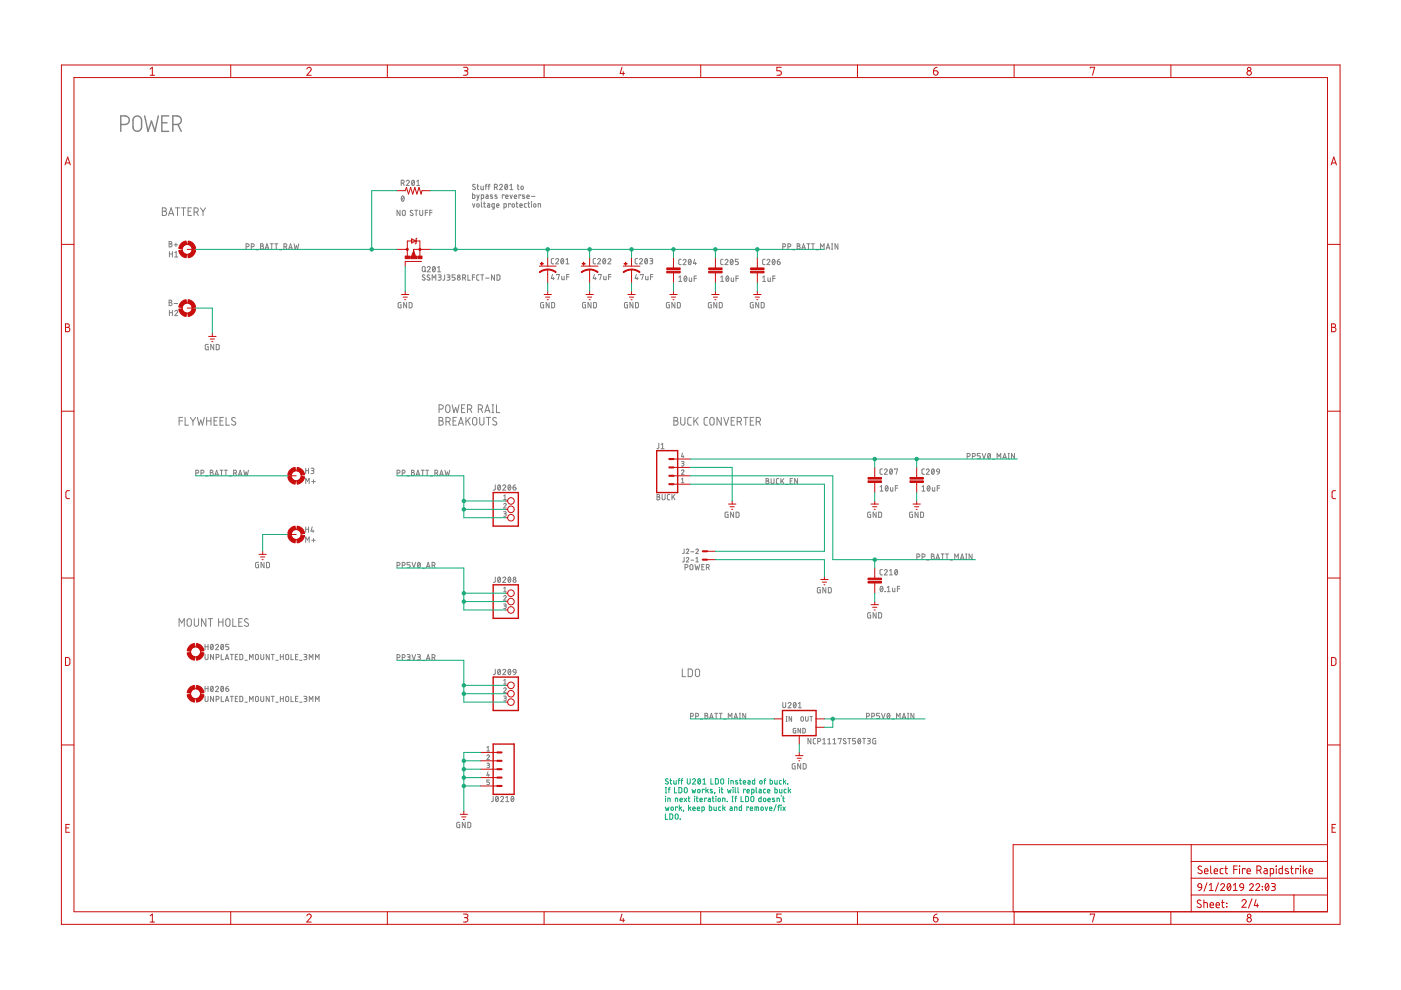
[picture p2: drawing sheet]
<svg xmlns="http://www.w3.org/2000/svg" width="297mm" height="210mm" viewBox="0 0 297 210" stroke-linecap="round" stroke-linejoin="round" font-family="sans-serif">
<g fill="none" stroke="#808080" stroke-width=".21">
<path d="M85.1 38.8l.5-.1v-.4l-.5-.1v1.1M85.4 38.8l.3 .5M86.1 38.5a.32 .32 0 0 1 .5-.3 .32 .32 0 0 1 .1 .5l-.6 .6h.7M87.4 38.3l.2-.1a.6 .6 0 0 1 .3 .6 .6 .6 0 0 1-.4 .5l-.3-.5zM87.8 38.5l-.5 .6M88.3 39.3h.7M88.3 38.5l.4-.3v1.1M100.8 39.2l-.4-.1-.2 .2 .5 .4a.31 .31 0 0 1-.1 .5 .31 .31 0 0 1-.4-.2M101.1 39.5h.4M101.3 39.1v.9l.2 .2M102 39.5v.6l.2 .1h.3v-.7M102.9 39.5h.4"/>
<path d="M103.3 39.1l-.3 .2v.9M103.5 39.5h.4M103.9 39.1l-.2 .1-.1 1M104.8 39.7l.6-.1v-.4l-.6-.1v1.1M105.2 39.7l.3 .5M105.9 39.3a.32 .32 0 0 1 .4-.2 .32 .32 0 0 1 .1 .5l-.5 .6h.6M107.1 39.1h.2a.62 .62 0 0 1 .3 .6 .62 .62 0 0 1-.4 .5l-.2-.6zM107.6 39.3l-.5 .7M108.1 39.3l.3-.2v1.1M109.7 39.5h.3M109.8 39.1v.9l.2 .2M110.6 39.5l.3 .1v.5l-.1 .1-.4-.2z"/>
<path d="M34.4 44.1h.5a.36 .36 0 0 1 .3 .3 .36 .36 0 0 1-.3 .4 .46 .46 0 0 1 .4 .4 .46 .46 0 0 1-.4 .5h-.5zM34.4 44.8h.5M35.7 45.7l.6-1.6 .5 1.6M35.9 51.2l.5 .1v.3l-.2 .1 .3 .3-.2 .3h-.4zM35.9 51.7h.3M35.9 45.3h.8M35.9 53.3v1.2M35.9 53.8h.7M36.6 53.3v1.2M36.9 51.9h.8M37 53.6l.4-.3v1.2M37 54.5h.7"/>
<path d="M37.2 44.1h.9M37.3 51.5v.8M37.6 44.1v1.6M38.5 44.1h.9M38.9 44.1v1.6M39.9 44.8h.5M40.6 44.1h-.7v1.6h.7M41.1 45h.5a.46 .46 0 0 0 .4-.5 .46 .46 0 0 0-.4-.4h-.5v1.6M41.7 45l.3 .7M42.5 44.1l.6 .7M43.1 44.8v.9M43.6 44.1l-.5 .7"/>
<path d="M52.2 52.3l.5-.1v-.4l-.5-.1v1.1M53.3 52.3l.5-.1v-.4l-.5-.1v1.1M54.3 53h.5M55.2 51.7h.5l.1 .2-.2 .3 .3 .3-.2 .3h-.5zM55.2 52.2h.4M56.2 52.8l.4-1.1 .4 1.1M56.3 52.5h.6M57.3 51.7h.6M57.6 51.7v1.1M58.3 51.7h.6M58.6 51.7v1.1M59.2 53h.5"/>
<path d="M60.2 52.3l.6-.1v-.4l-.6-.1v1.1M60.6 52.3l.2 .5M61.2 52.8l.4-1.1 .4 1.1M61.3 52.5h.6M62.3 51.7l.3 1.1 .2-.7 .3 .7 .3-1.1M84.8 44.6v1.1l-.6-1.1v1.1M85.2 41.6h.1a.58 .58 0 0 1 .4 .5 .58 .58 0 0 1-.4 .6l-.2-.6zM85.4 44.6h.3l.2 .2v.7l-.2 .2h-.3l-.1-.3zM85.6 41.8l-.5 .6M87.5 44.7l-.3-.1-.2 .1 .1 .4 .4 .2a.3 .3 0 0 1-.1 .4 .3 .3 0 0 1-.4-.1M87.9 44.6h.7M88.2 44.6v1.1"/>
<path d="M89 44.6v.8l.2 .3 .4-.2v-.9M89.6 56.6l.3-.1 .2 .3v.5l-.2 .3-.4-.3zM90 57.4l.3 .2M90.1 58.4l-.3-.1-.2 .1v.3l.4 .2a.31 .31 0 0 1 0 .5 .31 .31 0 0 1-.5-.2M90.2 45.1h.5M90.6 56.7a.31 .31 0 0 1 .4-.2 .31 .31 0 0 1 .1 .5l-.5 .6h.6M90.7 44.6h-.5v1.1M91.1 58.4l-.4-.1-.1 .2 .4 .4a.28 .28 0 0 1 .1 .5 .28 .28 0 0 1-.4-.1l-.2-.1M91.1 45.1h.5M91.6 44.6h-.5v1.1M91.6 59.4v-1.1l.4 .6 .4-.6v1.1M91.8 56.6l.2-.1a.62 .62 0 0 1 .3 .6 .62 .62 0 0 1-.4 .5l-.2-.5z"/>
<path d="M92.2 56.7l-.5 .7M92.8 56.7l.3-.2v1.1M92.8 57.6h.6M92.9 58.3h.5l.1 .2-.1 .3h-.4M93.2 58.8l.3 .1v.3l-.1 .2h-.5M94.3 58.3v.9l-.4 .2M94.8 58.3h.4l.2 .2-.2 .3h-.3M95.1 58.8l.2 .1 .1 .3-.2 .2h-.4M96.5 58.3h-.6v.5h.3a.32 .32 0 0 1 .3 .3 .32 .32 0 0 1-.3 .3h-.3M98.1 58.9l.6-.1v-.4l-.6-.1v1.1M98.5 58.9l.2 .5M99.2 58.3v1.1h.5"/>
<path d="M100.2 58.8h.5M100.2 40.9v1.2h.4l.1-.7-.5-.1M100.2 43.2l.2 .7 .3-.7M100.7 58.3h-.5v1.1M101.1 41.3l.2 .8M101.6 58.3h-.4l-.1 .2v.7l.5 .2M101.6 41.3l-.4 1.2h-.1M101.9 58.3h.7M102 42.1l.5-.1-.1-.7h-.4v1.2M102.1 42.8v1l.2 .1M102.2 58.3v1.1M102.5 43.2h.4"/>
<path d="M102.7 42.8v1l.2 .1M103 59h.7M103 41.3h.4l.1 .2v.6l-.4-.1v-.3l.4-.1M103.4 43.2h.3l.1 .2v.5h-.4l-.1-.3 .5-.1M104.4 41.4l-.3-.1-.1 .2 .5 .3v.2h-.5M104.8 43.9l-.5-.1 .1-.6h.4v.9l-.1 .2h-.3M104.8 58.3v1.1l-.6-1.1v1.1M105.3 43.6h.5a.27 .27 0 0 0-.2-.4 .27 .27 0 0 0-.3 .2v.4l.5 .1M105.4 41.4l-.3-.1-.2 .2 .5 .3v.2h-.5M105.4 58.3h.4l.2 .2v.6l-.2 .3h-.4zM106.8 43.9l.5-.1v-.6h-.5v1.1M106.9 41.4v-.1h-.4v.8"/>
<path d="M107.2 41.7h.5a.27 .27 0 0 0-.2-.4 .27 .27 0 0 0-.3 .3l.1 .5h.4M108.1 40.2h.6M108.1 41.3l.3 .8 .2-.8M108.2 43.3v-.1h-.4v.7M109 41.7h.5a.27 .27 0 0 0-.1-.4 .27 .27 0 0 0-.4 .3l.1 .5h.4M109.4 43.2h.4M109.6 42.8v1l.2 .1M110.2 43.6h.5a.27 .27 0 0 0-.2-.4 .27 .27 0 0 0-.3 .2l.1 .5h.4M110.4 41.4v-.1h-.4v.8M111.2 41.4l-.3-.1-.2 .2 .5 .3 .1 .2h-.6M111.6 43.2h-.3l-.1 .2 .1 .5h.3M111.7 41.7h.5a.27 .27 0 0 0-.2-.4 .27 .27 0 0 0-.3 .3v.4l.5 .1"/>
<path d="M111.9 43.2h.4M112 42.8v1l.3 .1M112.7 42.8h.1M112.7 41.6h.7M112.7 43.2v.7M113.2 43.2h.2l.2 .1v.5l-.2 .1-.2-.1zM114.1 43.9v-.7l.5 .1v.6M117.1 58.2l-.2 .9h.6M117.3 58.8v.5M117.4 54.8h-.4l-.1 .3v.7l.5 .1M117.8 55.1a.31 .31 0 0 1 .5-.3 .31 .31 0 0 1 0 .5l-.5 .6h.6M118 58.3v-.1h.6l-.3 1.1"/>
<path d="M119 54.9l.1-.1a.58 .58 0 0 1 .4 .6 .58 .58 0 0 1-.4 .5l-.2-.5zM119.1 58.6v.6l.2 .1h.3v-.7M119.5 55.1l-.5 .6M120 55.9h.6M120 55.1l.3-.3v1.1M120.1 58.7h.5M120.6 58.2h-.5v1.1M126 58.2l-.2 .9h.6M126.2 58.8v.5M126.3 54.8h-.4l-.1 .3v.7l.5 .1M126.7 55.1a.31 .31 0 0 1 .4-.3 .31 .31 0 0 1 .1 .5l-.5 .6h.6M126.9 58.3v-.1h.6l-.3 1.1"/>
<path d="M127.9 54.9l.1-.1a.58 .58 0 0 1 .4 .6 .58 .58 0 0 1-.4 .5l-.2-.5zM128 58.6v.6l.2 .1h.3v-.7M128.4 55.1l-.6 .6M128.9 55.1a.31 .31 0 0 1 .4-.3 .31 .31 0 0 1 .1 .5l-.5 .6h.6M129 58.7h.5M129.5 58.2h-.5v1.1M134.9 58.2l-.2 .9h.6M135.1 58.8v.5M135.2 54.8h-.4l-.1 .3v.7l.5 .1M135.6 55.1a.31 .31 0 0 1 .4-.3 .31 .31 0 0 1 .1 .5l-.5 .6h.6M135.8 58.3v-.1h.6l-.3 1.1M136.8 54.9l.1-.1a.58 .58 0 0 1 .4 .6 .58 .58 0 0 1-.4 .5l-.2-.5z"/>
<path d="M136.9 58.6v.6l.2 .1h.3v-.7M137.2 55.1l-.5 .6M137.8 54.8h.5l.1 .2-.1 .3h-.4M137.9 58.7h.5M138.1 55.3l.2 .1v.4l-.5 .1M138.4 58.2h-.5v1.1M143.9 58.8l.3-.3v1.2M143.9 59.7h.6M144.4 55h-.4l-.1 .2v.8l.5 .1M144.8 55.2a.32 .32 0 0 1 .5-.2 .32 .32 0 0 1 .1 .5l-.6 .6h.7M145.2 58.6v-.1a.57 .57 0 0 1 .4 .6 .57 .57 0 0 1-.4 .5l-.2-.5zM145.6 58.8l-.5 .6"/>
<path d="M146.1 58.9l.1 .7 .1 .1h.3v-.8M146.1 55a.57 .57 0 0 1 .5 .5 .57 .57 0 0 1-.5 .6 .82 .82 0 0 1 0-1.1zM146.5 55.2l-.5 .7M147.2 59h.5M147.3 55l-.3 .9h.7M147.5 55.6v.5M147.7 58.5h-.5v1.2M152.8 59.7h.6M152.8 58.8l.3-.3v1.2M153.3 55h-.4l-.1 .2v.8l.5 .1M153.7 55.2a.32 .32 0 0 1 .5-.2 .32 .32 0 0 1 .1 .5l-.6 .6h.6M154.1 58.6v-.1a.57 .57 0 0 1 .4 .6 .57 .57 0 0 1-.4 .5l-.2-.5z"/>
<path d="M154.5 58.8l-.5 .6M155 58.9v.7l.2 .1h.3v-.8M155 55a.57 .57 0 0 1 .4 .5 .57 .57 0 0 1-.4 .6 .82 .82 0 0 1 0-1.1zM155.4 55.2l-.5 .7M156 59h.5M156.5 55h-.6v.5h.4a.33 .33 0 0 1 .2 .3 .33 .33 0 0 1-.2 .3h-.4M156.5 58.5h-.5v1.2M161.7 59.7h.6M161.7 58.8l.3-.3v1.2M162.2 55h-.4l-.1 .2 .1 .8 .4 .1M162.6 55.2a.32 .32 0 0 1 .4-.2 .32 .32 0 0 1 .2 .5l-.6 .6h.6M162.8 58.9v.7l.2 .1h.3v-.8"/>
<path d="M163.9 59h.5M163.9 55a.57 .57 0 0 1 .4 .5 .57 .57 0 0 1-.4 .6 .82 .82 0 0 1 0-1.1zM164.3 55.2l-.5 .7M164.4 58.5h-.5v1.2M164.8 55.5h.4a.32 .32 0 0 1 .2 .3 .32 .32 0 0 1-.3 .3 .32 .32 0 0 1-.3-.3zM165.3 55l-.3 .1-.2 .4M166 52.3l.5-.1v-.4l-.5-.1v1.1M167 52.3l.6-.1v-.4l-.6-.1v1.1M168 53h.6M169 51.7h.4l.2 .2-.3 .3 .4 .3-.2 .3h-.5zM169 52.2h.3M170 52.8l.4-1.1 .4 1.1"/>
<path d="M170.1 52.5h.6M171.1 51.7h.6M171.4 51.7v1.1M172 51.7h.7M172.4 51.7v1.1M173 53h.5M174 52.8v-1.1l.3 .6 .4-.6v1.1M175.2 52.8l.4-1.1 .3 1.1M175.3 52.5h.6M176.3 51.7h.3M176.3 52.8h.3M176.4 51.7v1.1"/>
<path d="M177.7 51.7v1.1l-.7-1.1v1.1M35.9 63.6l.5 .2v.3l-.2 .1 .3 .2-.2 .4h-.4zM35.9 64.2h.3M35.9 65.8v1.1M35.9 66.3h.7M36.6 65.8v1.1M36.9 64.3h.8M37 66a.31 .31 0 0 1 .5-.2 .31 .31 0 0 1 .1 .5l-.6 .6h.7M44.2 73l-.7 .2v.7l.2 .2 .5 .1v-.7h-.2M45.3 73v1.2l-.6-1.2v1.2M45.8 73h.5l.2 .2v.7l-.2 .2-.5 .1zM85 64.1l-.6 .2v.8l.2 .2h.4v-.7h-.2"/>
<path d="M86.2 64.1v1.2l-.6-1.2v1.2M86.7 64.1l.7 .2v.8l-.2 .2h-.5zM115.3 64.1l-.6 .2-.1 .7 .2 .3h.5v-.7h-.2M116.4 64.1v1.2l-.6-1.2v1.2M117 64.1l.4 .1 .2 .1v.7l-.2 .3h-.4zM124.1 64.1l-.6 .2v.7l.2 .3h.4v-.7h-.1M125.3 64.1v1.2l-.6-1.2v1.2M125.9 64.1l.4 .1 .1 .1v.8l-.1 .2h-.4zM133 64.1l-.6 .2v.7l.2 .3h.4v-.7h-.2M134.2 64.1v1.2l-.6-1.2v1.2M134.7 64.1l.5 .1 .1 .1v.8l-.1 .2h-.5zM141.9 64.1l-.6 .2v.7l.2 .3h.4v-.7h-.2"/>
<path d="M143.1 64.1v1.2l-.6-1.2v1.2M143.6 64.1l.5 .1 .1 .1v.8l-.1 .2h-.5zM150.8 64.1l-.6 .2v.7l.1 .3h.5v-.7h-.2M152 64.1v1.2l-.7-1.2v1.2M152.5 64.1l.5 .1 .1 .1v.8l-.1 .2h-.5zM159.7 64.1l-.6 .2v.7l.1 .3h.5v-.7h-.2M160.9 64.1v1.2l-.7-1.2v1.2M161.4 64.1l.4 .1 .2 .1v.8l-.2 .2h-.4zM38 89.2h.7M38.7 88.5h-.7v1.6M39.2 88.5v1.6h.8M40.4 88.5l.5 .8"/>
<path d="M40.9 89.3v.8M41.5 88.5l-.6 .8M41.8 88.5l.4 1.6 .4-1.1 .3 1.1 .4-1.6M43.8 89.2h.9M43.8 88.5v1.6M44.6 99.7h.4l.1 .2-.2 .3 .3 .2-.2 .4h-.4zM44.7 88.5v1.6M45.4 89.2h.5M46.1 88.5h-.7v1.6h.7M46.7 89.2h.5M46.7 99.7h.6M47 99.7v1.1"/>
<path d="M47.4 88.5h-.7v1.6h.7M47.6 99.7h.6M47.9 99.7v1.1M47.9 88.5v1.6h.7M49.9 88.6a.41 .41 0 0 0-.6-.1 .41 .41 0 0 0-.1 .6l.6 .4a.38 .38 0 0 1 .1 .5 .38 .38 0 0 1-.5 .1l-.3-.2M51.7 99.7l.2 1.1 .3-.7 .2 .7 .3-1.1M64.8 99.3v1.1M64.8 99.8h.6M65.4 99.3v1.1M65.9 99.3h.4l.3 .2-.2 .3h-.3M66.3 99.8l.2 .1v.4l-.6 .1M87.2 99.7l.6 .1v.3l-.2 .1 .3 .2-.2 .4h-.5z"/>
<path d="M89.3 99.7h.6M89.6 99.7v1.1M90.3 99.7h.6M90.6 99.7v1.1M93.1 86.7h.4a.46 .46 0 0 0 .5-.4 .46 .46 0 0 0-.5-.5h-.4v1.7M93.1 88.5h.4a.37 .37 0 0 1 .4 .4 .37 .37 0 0 1-.4 .3 .46 .46 0 0 1 .5 .5 .46 .46 0 0 1-.5 .4h-.4zM93.1 89.2h.4M94.3 99.7l.3 1.1 .2-.7 .3 .7 .2-1.1M94.6 89.4h.4a.46 .46 0 0 0 .5-.4 .46 .46 0 0 0-.5-.5h-.4v1.6M94.6 86l.4-.2 .3 .2 .1 1a.46 .46 0 0 1-.5 .5 .46 .46 0 0 1-.4-.5zM95.1 89.4l.4 .7M95.9 85.8l.3 1.7 .4-1.1 .4 1.1 .3-1.7"/>
<path d="M96.1 89.2h.5M96.8 88.5h-.7v1.6h.7M97.2 90.1l.5-1.6 .6 1.6M97.3 89.7h.8M97.9 86.6h.5M98.6 85.8h-.7v1.7h.7M98.8 88.5v1.6M99.1 86.7h.5a.46 .46 0 0 0 .4-.4 .46 .46 0 0 0-.4-.5h-.5v1.7M99.1 89.1l.6 1M99.7 86.7l.3 .8M99.7 88.5l-.9 1M100.3 88.6l.3-.1 .4 .1 .1 1.1a.46 .46 0 0 1-.5 .4 .46 .46 0 0 1-.4-.4z"/>
<path d="M101.4 86.7h.5a.46 .46 0 0 0 .4-.4 .46 .46 0 0 0-.4-.5h-.5v1.7M101.7 88.5v1.2a.46 .46 0 0 0 .5 .4 .46 .46 0 0 0 .4-.4v-1.2M102 86.7l.3 .8M102.8 87.5l.5-1.7 .6 1.7M102.9 87.1h.8M103.1 88.5h.9M103.6 88.5v1.6M104.3 85.8h.4M104.3 87.5h.4M104.5 85.8v1.7M105.2 88.6a.41 .41 0 0 0-.6 0 .41 .41 0 0 0 0 .6l.6 .3a.42 .42 0 0 1 0 .6 .42 .42 0 0 1-.6-.1l-.2-.1M105.3 85.8v1.7h.7"/>
<path d="M139.7 94v1l-.4 .1M140.2 95.1h.6M140.2 94.3l.3-.3v1.1M142.9 88.5h.4a.37 .37 0 0 1 .4 .4 .37 .37 0 0 1-.4 .3 .46 .46 0 0 1 .5 .5 .46 .46 0 0 1-.5 .4h-.4zM142.9 89.2h.4M144.3 88.5v1.2a.46 .46 0 0 0 .5 .4 .46 .46 0 0 0 .4-.4v-1.2M144.5 99.8a.26 .26 0 0 1 .4-.2 .26 .26 0 0 1 0 .4l-.4 .6h.5M144.5 97.8l.5 .1-.1 .3-.3 .1M144.7 96.1l-.2 .7h.5M144.7 98.3l.3 .3-.1 .2h-.4M144.9 96.6v.4M146.6 88.5l-.7 .1-.1 .3 .1 1.1 .7 .1"/>
<path d="M147.1 88.5v1.6M147.5 89.1l.5 1M148 88.5l-.9 1M150 88.5h-.5l-.2 .4v1l.2 .2h.5M150.6 88.6l.4-.1 .3 .1 .1 1.1a.46 .46 0 0 1-.4 .4 .46 .46 0 0 1-.5-.4zM152.9 88.5v1.6l-.9-1.6v1.6M153.4 88.5l.6 1.6 .5-1.6M155 89.2h.6M155.8 88.5h-.8v1.6h.8M156.3 89.4h.5a.46 .46 0 0 0 .4-.4 .46 .46 0 0 0-.4-.5h-.5v1.6M156.8 89.4l.4 .7M157.7 88.5h.9"/>
<path d="M158.1 88.5v1.6M159.1 89.2h.5M159.8 88.5h-.7v1.6h.7M160.3 89.4h.5a.46 .46 0 0 0 .4-.4 .46 .46 0 0 0-.4-.5h-.5v1.6M160.9 89.4l.3 .7M187.1 99.4l-.4 .1-.1 .2v.8l.5 .1M187.5 99.7a.31 .31 0 0 1 .4-.3 .31 .31 0 0 1 .1 .5l-.5 .7h.6M188.7 99.5l.1-.1a.57 .57 0 0 1 .4 .6 .57 .57 0 0 1-.4 .5l-.2-.5zM189.2 99.7l-.5 .6M189.7 99.5v-.1h.6l-.3 1.2M196 99.4l-.4 .1-.1 .2v.8l.5 .1M196.4 99.7a.31 .31 0 0 1 .4-.3 .31 .31 0 0 1 .1 .5l-.5 .7h.6"/>
<path d="M197.6 99.5l.1-.1a.57 .57 0 0 1 .4 .6 .57 .57 0 0 1-.4 .5l-.2-.5zM198.1 99.7l-.6 .6M198.7 99.5h.4l.1 .6-.6-.2zM205.1 96.8l.5-.2v-.4l-.5-.1v1.2M206.2 96.8l.5-.2v-.4l-.5-.1v1.2M207.8 96.1h-.6v.5h.4a.31 .31 0 0 1 .2 .4 .31 .31 0 0 1-.2 .3h-.4M208.2 96.1l.4 1.2 .4-1.2M209.5 96.2l.2-.1a.68 .68 0 0 1 0 1.2 .71 .71 0 0 1-.2-1.1zM210 96.4l-.5 .6M210.4 97.4h.5M211.4 97.3v-1.2l.4 .7 .4-.7v1.2M212.6 97.3l.4-1.2 .4 1.2"/>
<path d="M212.7 97h.6M213.7 96.1h.3M213.7 97.3h.3M213.9 96.1v1.2M215.1 96.1v1.2l-.6-1.2v1.2M41.5 100.3l.6-.1v-.4l-.6-.1v1.1M42.6 100.3l.6-.1v-.4l-.6-.1v1.1M43.6 100.9h.5M44.6 100.2h.3M45.6 100.8l.3-1.1 .4 1.1M45.7 100.5h.5M48.6 100.9h.5"/>
<path d="M49.5 100.3l.6-.1v-.4l-.6-.1v1.1M49.9 100.3l.3 .5M50.5 100.8l.4-1.1 .4 1.1M50.7 100.5h.5M54.8 119.2l-.6 .2 .1 .9 .5 .1v-.7h-.2M56 119.2v1.2l-.6-1.2v1.2M56.5 119.2l.6 .2v.8l-.1 .2h-.5zM64.8 102.6v-1.2l.4 .6 .4-.6v1.2M64.8 111.7v1.2M64.8 115v-1.1l.4 .6 .4-.6v1.1M64.8 112.2h.6M65.4 111.7v1.2"/>
<path d="M66.1 102.1h.7M66.1 114.6h.7M66.2 111.7l-.3 .9h.7M66.4 112.4v.5M66.5 101.7v.8M66.5 114.2v.7M84.2 119.9l.6-.1v-.4l-.6-.2v1.2M84.2 100.3l.6-.1v-.4l-.6-.1v1.1M85.3 119.9l.5-.1v-.4l-.5-.2v1.2M85.3 100.3l.5-.1v-.4l-.5-.1v1.1M86.3 100.9h.5M87 119.2h-.7v.5h.4a.32 .32 0 0 1 .3 .4 .32 .32 0 0 1-.3 .3h-.4"/>
<path d="M87.2 100.2h.4M87.4 119.2l.3 1.2 .4-1.2M88.2 100.8l.4-1.1 .4 1.1M88.3 100.5h.6M88.6 119.3h.1a.58 .58 0 0 1 .4 .5 .58 .58 0 0 1-.4 .6l-.2-.6zM89.1 119.5l-.5 .6M91.2 100.9h.5M91.6 119.9l.6-.1v-.4l-.6-.2v1.2M92 119.9l.2 .5M92.2 100.3l.6-.1v-.4l-.6-.1v1.1M92.6 100.3l.2 .5M93.2 100.8l.4-1.1 .4 1.1"/>
<path d="M93.3 100.5h.6M105 102.8v1l-.4 .1M105.6 102.9l.2-.1a.6 .6 0 0 1 .3 .6 .6 .6 0 0 1-.4 .5l-.2-.5zM106.1 103.1l-.5 .6M106.6 103.1a.3 .3 0 0 1 .4-.3 .3 .3 0 0 1 .1 .5l-.5 .6h.6M106.8 106.9a.27 .27 0 0 1 .4-.2 .27 .27 0 0 1 .1 .4l-.5 .6h.5M106.8 108.5l.5 .1-.1 .3h-.3M106.8 105.2l.3-.3v1M106.8 105.9h.5M107.1 108.9l.2 .4-.1 .2h-.4M107.8 102.9l.2-.1a.68 .68 0 0 1 0 1.1 .72 .72 0 0 1-.2-1zM108.2 103.1l-.4 .6"/>
<path d="M108.8 103.3h.4a.32 .32 0 0 1 .2 .4 .32 .32 0 0 1-.3 .2 .32 .32 0 0 1-.3-.3zM109.3 102.8l-.4 .2-.1 .3M139.3 104.8l.4 .1 .1 .1-.2 .3 .3 .3-.2 .3-.4 .1zM139.3 105.3h.3M140.4 104.8v1l.2 .2 .4-.2v-1M142 104.8l-.4 .1-.1 .2v.7l.5 .2M142.5 104.8v1.2M142.7 105.3l.4 .7M143.1 104.8l-.6 .7M144.5 101.6l.2-.2v1M144.5 102.4h.5M145.1 116.4l-.1 .9-.3 .1"/>
<path d="M145.1 118.2l-.1 .8-.3 .1M145.5 116.6a.26 .26 0 0 1 .4-.2 .26 .26 0 0 1 .1 .4l-.5 .6h.5M145.5 118.4a.26 .26 0 0 1 .4-.2 .26 .26 0 0 1 .1 .4l-.5 .5h.5M146.3 119.9l.2-.2 .4 .2v.6l-.2 .3-.4-.2zM146.5 117h.6M146.5 118.8h.6M147.3 119.7l.3 1.1 .2-.7 .3 .7 .2-1.1M147.5 116.6a.27 .27 0 0 1 .4-.2 .27 .27 0 0 1 .1 .4l-.5 .6h.6M147.5 119.1h.6M147.5 118.4l.3-.2v.9M149.3 119.7h-.5v1.1h.5M154.4 108.6l-.6 .1v.9l.6 .1v-.6h-.2"/>
<path d="M155.5 108.6v1.1l-.6-1.1v1.1M156.1 108.6h.4l.2 .2v.7l-.2 .2h-.4zM162.4 101.5l.5 .1v.3l-.2 .1 .3 .2-.1 .4h-.5zM162.4 102h.3M163.5 101.5v.9l.2 .2 .4-.2v-.9M165.1 101.5h-.4l-.1 .2 .1 .8 .4 .1M165.6 101.5v1.1M165.8 101.9l.4 .7M166.2 101.5l-.6 .7M166.6 102.7h.5M167.5 102h.4M168 101.5h-.5v1.1h.5"/>
<path d="M169.1 101.5v1.1l-.6-1.1v1.1M184.6 108.6l-.6 .1v.9l.6 .1v-.6h-.2M185.8 108.6v1.1l-.7-1.1v1.1M186.3 108.6h.4l.2 .2v.7l-.2 .2h-.4zM186.6 103.2l.3-.2v1.1M186.6 104.1h.6M187.8 103.1l.2-.1a.62 .62 0 0 1 .3 .6 .62 .62 0 0 1-.4 .5l-.2-.6zM188.2 103.2l-.5 .7M188.8 103.4v.5l.2 .2h.3v-.7M189.8 103.5h.5M190.3 103h-.5v1.1M193.5 108.6l-.6 .1v.9l.6 .1v-.6h-.2"/>
<path d="M194.4 118.1l.6-.1v-.4l-.6-.1v1.1M194.6 108.6v1.1l-.6-1.1v1.1M195.2 108.6h.4l.2 .2v.7l-.2 .2h-.4zM195.5 104.1h.6M195.5 103.2l.3-.2v1.1M195.5 118.1l.6-.1v-.4l-.6-.1v1.1M196.5 118.7h.5M196.7 103.1l.2-.1a.62 .62 0 0 1 .3 .6 .62 .62 0 0 1-.4 .5l-.2-.6zM197.1 103.2l-.5 .7M197.5 117.5h.3l.2 .2-.2 .3 .3 .2-.2 .4h-.4zM197.5 118h.3M197.7 103.4v.5l.2 .2h.3v-.7"/>
<path d="M198.4 118.6l.4-1.1 .4 1.1M198.5 118.3h.6M198.7 103.5h.5M199.2 100.1l-.1 .3-.4 .2M199.2 103h-.5v1.1M199.5 117.5h.7M199.9 117.5v1.1M200.5 117.5h.6M200.8 117.5v1.1M201.4 118.7h.6M202.4 118.6v-1.1l.4 .6 .4-.6v1.1M203.6 118.6l.4-1.1 .4 1.1"/>
<path d="M203.7 118.3h.6M204.7 117.5h.3M204.7 118.6h.3M204.9 117.5v1.1M206.1 117.5v1.1l-.6-1.1v1.1M38 132.8v-1.6l.5 .9 .6-.9v1.6M39.8 131.3l.3-.1 .3 .1 .2 1.1a.46 .46 0 0 1-.5 .4 .46 .46 0 0 1-.4-.4zM41.2 131.2v1.2a.46 .46 0 0 0 .4 .4 .46 .46 0 0 0 .5-.4v-1.2M43.5 138.7v1l.2 .2 .4-.2v-1M43.5 136.6v1.2M43.5 137.1h.6M43.6 131.2v1.6l-.9-1.6v1.6"/>
<path d="M44.1 136.6v1.2M44.2 131.2h.9M44.6 131.2v1.6M44.7 136.7l.2-.1a.62 .62 0 0 1 .3 .6 .62 .62 0 0 1-.4 .5l-.2-.5zM45.2 136.9l-.5 .6M45.3 138.7v1.2l-.7-1.2v1.2M45.7 136.9a.31 .31 0 0 1 .4-.3 .31 .31 0 0 1 .1 .5l-.5 .7h.6M45.8 139.4l.6-.1v-.4l-.6-.2v1.2M46.4 131.2v1.6M46.4 131.9h.9M46.9 138.7v1.2h.5M46.9 136.7l.2-.1a.62 .62 0 0 1 .3 .6 .62 .62 0 0 1-.4 .5l-.2-.5z"/>
<path d="M47.3 131.2v1.6M47.3 136.9l-.5 .6M47.8 139.9l.3-1.2 .4 1.2M47.8 139.6h.6M48 131.3l.3-.1 .3 .1 .2 1.1a.46 .46 0 0 1-.5 .4 .46 .46 0 0 1-.4-.4zM48.5 136.6h-.6v.5h.4a.32 .32 0 0 1 .2 .3 .32 .32 0 0 1-.2 .4h-.4M48.8 138.7h.7M49.1 138.7v1.2M49.4 131.2v1.6h.7M49.9 139.3h.4M50.4 138.7h-.5v1.2h.5M50.6 131.9h.6"/>
<path d="M50.8 138.7l.5 .1 .1 .1 .1 .7-.2 .2-.5 .1zM51.4 131.2h-.8v1.6h.8M51.9 140h.5M52.6 131.3l-.2-.1a.38 .38 0 0 0-.5 .1 .38 .38 0 0 0 .1 .5l.5 .3a.41 .41 0 0 1 .1 .6 .41 .41 0 0 1-.6 0l-.2-.1M52.9 139.9v-1.2l.4 .7 .4-.7v1.2M54.3 138.8l.2-.1 .3 .2v.8l-.3 .2-.3-.2zM55.3 138.7v1l.2 .2 .4-.2v-1M57.1 138.7v1.2l-.6-1.2v1.2M57.5 138.7h.6M57.8 138.7v1.2M58.5 140h.5M59.4 139.3h.7"/>
<path d="M59.4 138.7v1.2M60.1 138.7v1.2M60.7 138.8l.3-.1 .2 .4v.5l-.2 .3-.4-.2zM61.7 138.7v1.2h.5M62.7 139.3h.3M63.2 138.7h-.5v1.2h.5M63.5 140h.5M64.4 138.7l.5 .1 .2 .1-.1 .2-.4 .2M64.7 139.3l.4 .2-.1 .3-.6 .1M65.6 139.9v-1.2l.4 .7 .3-.7v1.2M66.9 139.9v-1.2l.4 .7 .3-.7v1.2M84.2 139.4l.6-.1v-.4l-.6-.1v1.1"/>
<path d="M85.3 139.4l.5-.1v-.4l-.5-.1v1.1M86.3 138.8h.5l.2 .2-.2 .3h-.4M86.6 139.3l.3 .1 .1 .3-.2 .2h-.5M87.4 138.8l.3 1.1 .4-1.1M88.5 138.8h.5l.1 .2-.1 .3h-.4M88.8 139.3l.3 .1v.3l-.1 .2h-.5M89.6 120.5h.5M90.4 120.4l.4-1.2 .4 1.2M90.4 139.9l.4-1.1 .4 1.1M90.5 120.1h.6M90.5 139.7h.6M91.6 139.4l.6-.1v-.4l-.6-.1v1.1"/>
<path d="M92 139.4l.2 .5M105 122.3v1l-.4 .2M105.6 122.4h.1a.58 .58 0 0 1 .4 .5 .58 .58 0 0 1-.4 .6l-.2-.6zM106.1 122.6l-.5 .6M106.6 122.6a.31 .31 0 0 1 .4-.2 .31 .31 0 0 1 .1 .5l-.5 .6h.6M106.8 126.5a.27 .27 0 0 1 .4-.2 .27 .27 0 0 1 .1 .4l-.5 .6h.5M106.8 128.1l.5 .1-.1 .3h-.3M106.8 125.5h.5M106.8 124.7l.3-.2v1M107.1 128.5l.2 .3-.1 .2h-.4M107.8 122.4h.1a.58 .58 0 0 1 .4 .5 .58 .58 0 0 1-.4 .6l-.2-.6zM108.2 122.6l-.4 .6"/>
<path d="M145.2 120.3l.6-.1v-.4l-.6-.1v1.1M148.8 120.2h.4M149.8 120.3l.5-.1v-.4l-.5-.1v1.1M150.1 120.3l.3 .5M173.9 124.6l-.6 .1v.8l.1 .2h.5v-.6h-.2M175.1 124.6v1.1l-.6-1.1v1.1M175.6 124.6l.6 .2v.7l-.1 .2h-.5zM184.6 129.9l-.6 .1v1h.6v-.6h-.2M185.8 129.9v1.1l-.7-1.1v1.1M186.3 129.9h.4l.2 .2v.8l-.2 .1h-.4zM186.7 124.4l.1-.1a.57 .57 0 0 1 .4 .6 .57 .57 0 0 1-.4 .5l-.2-.5zM187.1 120.8h-.4l-.1 .2v.8l.5 .1"/>
<path d="M187.2 124.6l-.6 .6M187.5 121a.31 .31 0 0 1 .4-.2 .31 .31 0 0 1 .1 .5l-.5 .6h.6M187.6 125.4h.1M188.1 125.5h.6M188.1 124.6l.3-.3v1.2M188.6 121.9h.6M188.6 121l.3-.2v1.1M189.2 124.7l.1 .6 .1 .2h.3v-.8M189.8 120.8h.2a.62 .62 0 0 1 .3 .5 .62 .62 0 0 1-.4 .6l-.2-.6zM190.2 121l-.5 .6M190.3 124.8h.5M190.8 124.3h-.5v1.2"/>
<path d="M43.5 147.6v1l.2 .2 .4-.2v-1M43.5 145.5v1.1M43.5 146h.6M44.1 145.5v1.1M44.7 145.6l.2-.1a.62 .62 0 0 1 .3 .6 .62 .62 0 0 1-.4 .5l-.2-.5zM45.2 145.8l-.5 .6M45.3 147.6v1.2l-.7-1.2v1.2M45.7 145.8a.31 .31 0 0 1 .4-.3 .31 .31 0 0 1 .1 .5l-.5 .6h.6M45.8 148.3l.6-.2v-.4l-.6-.1v1.2M46.9 147.6v1.2h.5M46.9 145.6l.2-.1a.62 .62 0 0 1 .3 .6 .62 .62 0 0 1-.4 .5l-.2-.5zM47.3 145.8l-.5 .6"/>
<path d="M47.8 148.8l.3-1.2 .4 1.2M47.8 148.5h.6M47.9 146h.4a.32 .32 0 0 1 .2 .4 .32 .32 0 0 1-.3 .2 .32 .32 0 0 1-.3-.3zM48.4 145.5l-.4 .1-.1 .4M48.8 147.6h.7M49.1 147.6v1.2M49.9 148.1h.4M50.4 147.6h-.5v1.2h.5M50.8 147.6l.5 .1 .1 .1 .1 .6-.2 .3-.5 .1zM51.9 148.9h.5M52.9 148.8v-1.2l.4 .7 .4-.7v1.2M54.3 147.7l.2-.1 .3 .2v.8l-.3 .2-.3-.2z"/>
<path d="M55.3 147.6v1l.2 .2 .4-.2v-1M57.1 147.6v1.2l-.6-1.2v1.2M57.5 147.6h.6M57.8 147.6v1.2M58.5 148.9h.5M59.4 147.6v1.2M59.4 148.1h.7M60.1 147.6v1.2M60.7 147.7l.3-.1 .2 .4v.6l-.2 .2-.4-.2zM61.7 147.6v1.2h.5M62.7 148.1h.3M63.2 147.6h-.5v1.2h.5"/>
<path d="M63.5 148.9h.5M64.4 147.6l.5 .1 .2 .1-.1 .2-.4 .1M64.7 148.1l.4 .3-.1 .3-.6 .1M65.6 148.8v-1.2l.4 .7 .3-.7v1.2M66.9 148.8v-1.2l.4 .7 .3-.7v1.2M89.6 140.1h.5M103.2 158.5l.3-.2v.9M103.2 159.2h.6M105 141.9v1l-.4 .1M105.6 142l.1-.1a.58 .58 0 0 1 .4 .6 .58 .58 0 0 1-.4 .5l-.2-.5zM106.1 142.2l-.5 .6M106.6 142.2a.31 .31 0 0 1 .4-.3 .31 .31 0 0 1 .1 .5l-.5 .6h.6"/>
<path d="M106.8 146a.27 .27 0 0 1 .4-.2 .27 .27 0 0 1 .1 .5l-.5 .5h.5M106.8 147.6l.5 .1-.1 .3h-.3M106.8 144.3l.3-.3v1M106.8 145h.5M107.1 148l.2 .4-.5 .2M107.8 142l.1-.1a.58 .58 0 0 1 .4 .6 .58 .58 0 0 1-.4 .5l-.2-.5zM108.2 142.2l-.4 .6M108.9 142h.4l.1 .5h-.5zM109.4 142.5l-.1 .3-.4 .2M144.7 141.8v1.7h.7M145.9 141.8l.6 .1 .3 .2v1.1l-.3 .2-.6 .1zM146.4 151.9l.5-.1 .1-.2v-.2l-.6-.2v1.2"/>
<path d="M147.5 151.9l.5-.1 .1-.2v-.2l-.6-.2v1.2M147.6 142l.3-.2 .3 .2 .1 1a.46 .46 0 0 1-.4 .5 .46 .46 0 0 1-.5-.5zM148.5 152.5h.5M149.5 151.2l.4 .1 .1 .1v.3h-.2l.3 .3-.2 .3-.4 .1zM149.5 151.7h.3M150.5 152.4l.3-1.2 .4 1.2M150.5 152.1h.6M151.5 151.2h.7M151.8 151.2v1.2M152.5 151.2h.6M152.8 151.2v1.2M153.5 152.5h.5"/>
<path d="M154.4 152.4v-1.2l.4 .7 .4-.7v1.2M155.6 152.4l.4-1.2 .4 1.2M155.7 152.1h.6M156.8 151.2h.2M156.8 152.4h.2M156.9 151.2v1.2M158.1 151.2v1.2l-.6-1.2v1.2M166 148.9v1l.2 .2 .4-.2v-1M166.7 152.9h.2M166.7 151.9h.2M166.8 151.9v1M167.1 149.2a.31 .31 0 0 1 .4-.3 .31 .31 0 0 1 .1 .5l-.5 .7h.6"/>
<path d="M167.8 151.9v1l-.5-1v1M168.3 149l.1-.1a.57 .57 0 0 1 .4 .6 .57 .57 0 0 1-.4 .6l-.2-.6zM168.7 154.4l-.5 .1 .1 .9h.4v-.5h-.1M168.8 149.2l-.5 .6M169.3 150.1h.6M169.3 149.2l.3-.3v1.2M169.7 154.4v1l-.5-1v1M169.9 152h.3l.1 .2v.5l-.2 .2-.3-.1zM170.2 154.4l.5 .2 .1 .5-.2 .3h-.4zM170.8 151.9v.9l.2 .1 .3-.2v-.8M171.7 151.9h.6M171.9 156.6v1.1l-.6-1.1v1.1"/>
<path d="M172 151.9v1M172.9 156.6h-.3l-.2 .2 .1 .8 .4 .1M173.4 157.2l.5-.1v-.4l-.5-.1v1.1M174.4 157.7h.7M174.4 156.8l.4-.2v1.1M175.5 157.7h.6M175.5 156.8l.3-.2v1.1M176.6 157.7h.6M176.6 156.8l.3-.2v1.1M177.7 156.7v-.1h.7l-.4 1.1M179.3 156.7l-.3-.1-.2 .2 .5 .4a.31 .31 0 0 1-.1 .5 .31 .31 0 0 1-.4-.2M179.7 156.6h.7"/>
<path d="M180.1 156.6v1.1M181.4 156.6h-.6v.5h.3a.32 .32 0 0 1 .3 .3 .32 .32 0 0 1-.3 .3h-.3M182 156.7l.1-.1a.58 .58 0 0 1 .4 .5 .58 .58 0 0 1-.4 .6l-.2-.6zM182.4 156.8l-.5 .7M182.9 156.6h.6M183.2 156.6v1.1M183.7 151.9l.5-.1 .2-.2-.1-.2-.6-.2v1.2M183.9 156.6h.5l.1 .2-.1 .3h-.4M184.2 157.1l.3 .4-.1 .2h-.5M184.8 151.9l.5-.1 .2-.2-.1-.2-.6-.2v1.2M185.7 156.6l-.6 .1-.1 .8 .2 .2h.5v-.6h-.2M186.5 151.2h-.6v.5h.3a.32 .32 0 0 1 .3 .4 .32 .32 0 0 1-.3 .3h-.3"/>
<path d="M186.9 151.2l.4 1.2 .4-1.2M188.2 151.3h.1a.57 .57 0 0 1 .4 .5 .57 .57 0 0 1-.4 .6l-.2-.6zM188.6 151.5l-.5 .6M189.1 152.5h.5M190.1 152.4v-1.2l.4 .7 .3-.7v1.2M191.3 152.4l.4-1.2 .3 1.2M191.4 152.1h.5M192.4 151.2h.3M192.4 152.4h.3M192.5 151.2v1.2M193.8 151.2v1.2l-.7-1.2v1.2M97.5 174.3l-.6 .2-.1 .7 .2 .3h.5v-.6h-.2"/>
<path d="M98.6 174.3v1.2l-.6-1.2v1.2M99.2 174.3l.4 .1 .2 .1v.7l-.2 .3h-.4zM103.2 160.3a.27 .27 0 0 1 .4-.2 .27 .27 0 0 1 .1 .4l-.5 .5h.6M103.2 161.8l.6 .1v.3l-.4 .1M103.5 163.6l-.3 .8h.6M103.5 162.3l.3 .2-.1 .2-.5 .1M103.6 164.1v.5M103.8 165.4h-.6v.4h.5l.1 .2-.1 .3h-.5M104.6 168.8l-.1 1-.3 .2M105.2 168.9h.1a.56 .56 0 0 1 .4 .5 .56 .56 0 0 1-.4 .5l-.2-.5zM105.6 169.1l-.5 .6M106.2 169.1a.3 .3 0 0 1 .4-.2 .3 .3 0 0 1 .1 .4l-.5 .7h.6"/>
<path d="M107.2 170h.7M107.2 169.1l.3-.3v1.2M108.5 168.9h.1a.56 .56 0 0 1 .4 .5 .56 .56 0 0 1-.4 .5l-.3-.5zM108.9 169.1l-.5 .6M168.6 161.9l-.6 .1v.8l.1 .2h.5v-.6h-.2M169.8 161.9v1.1l-.7-1.1v1.1M170.3 161.9h.4l.2 .2v.8l-.2 .1h-.4z"/>
<circle cx="97.3" cy="58.5" r=".25"/>
<circle cx="97.3" cy="59.1" r=".31"/>
<circle cx="101.3" cy="43.6" r=".33"/>
<circle cx="108.8" cy="43.6" r=".33"/>
<circle cx="109.1" cy="122.6" r=".25"/>
<circle cx="109.1" cy="123.2" r=".31"/>
</g>
<path d="M25.6 26.4a1.57 1.57 0 0 0 1.6-.3 .9 .9 0 0 0 .1-1 .9 .9 0 0 0-.8-.5h-.9v3.3M28.5 24.8a.91 .91 0 0 1 1-.1 .91 .91 0 0 1 .5 .8v1.4a.91 .91 0 0 1-.9 .9 .91 .91 0 0 1-.9-.9v-1.7zM30.7 24.6l.7 3.3 .7-2.2 .8 2.2 .7-3.3M34.3 26h1.1M35.8 24.6h-1.5v3.3h1.5M36.6 26.4a1.57 1.57 0 0 0 1.6-.3 .9 .9 0 0 0 .2-1 .9 .9 0 0 0-.9-.5h-.9v3.3M37.7 26.4l.7 1.5" fill="none" stroke="#808080" stroke-width=".3"/>
<g fill="none" stroke="#c90d0c" stroke-width=".21">
<path d="M13 13.8h271.1v182.2h-271.1zM15.7 16.4h265.8v176.9h-265.8zM31.8 14.6l.5-.3v1.7M31.8 16h1M48.9 13.8v2.6M65 14.6a.46 .46 0 0 1 .7-.3 .46 .46 0 0 1 .1 .7l-.8 1h1M82.1 13.8v2.6M98.3 14.3h.5a.37 .37 0 0 1 .4 .3 .37 .37 0 0 1-.4 .4h-.3M98.7 15a.48 .48 0 0 1 .5 .5 .48 .48 0 0 1-.5 .5h-.4M115.4 13.8v2.6M131.9 14.3l-.4 1.3h.9M132.1 15.2v.8"/>
<path d="M148.6 13.8v2.6M165.7 14.3h-1v.7h.6a.49 .49 0 0 1 .4 .5 .49 .49 0 0 1-.4 .5h-.6M181.8 13.8v2.6M197.9 15h.6a.48 .48 0 0 1 .4 .5 .48 .48 0 0 1-.5 .4 .48 .48 0 0 1-.5-.4zM198.7 14.3l-.5 .1-.3 .6M215 13.8v2.6M231.2 14.5v-.2h.9l-.5 1.7M248.2 13.8v2.6M13.8 35l.6-1.7 .5 1.7M13.9 34.5h.9M282.2 35l.6-1.7 .6 1.7M282.4 34.5h.8"/>
<path d="M13 51.8h2.7M39.7 52.9h1.8M84.1 52.9h2.3M84.1 40.4h1.8l.3-.7 .4 1.4 .5-1.4 .4 1.4 .4-1.4 .5 1.4 .4-1.4 .5 1.4 .2-.7h1.7M87.2 50.7l1 .4-1 .4zM87.7 53.2l.3 .9h-.7zM88.4 50.5l-.2 .2v.8l-.2 .2M89 54.3v-3.2h-2.6v3.2M89.4 55.4h-3.5v1M91.2 52.9h-3.5v1.8M114.3 56.4h3.6M116.1 54.7v1.7"/>
<path d="M116.1 57.1v2.9M123.2 56.4h3.6M125 54.7v1.7M125 57.1v2.9M132.1 56.4h3.6M133.9 54.7v1.7M133.9 57.1v2.9M142.8 54.7v2.1M142.8 57.9v2.1M151.7 54.7v2.1M151.7 57.9v2.1M160.6 54.7v2.1"/>
<path d="M160.6 57.9v2.1M281.5 51.8h2.6M13.9 68.7h.5a.37 .37 0 0 1 .3 .3 .37 .37 0 0 1-.3 .4 .47 .47 0 0 1 .4 .5 .47 .47 0 0 1-.4 .4h-.5zM13.9 69.4h.5M39.7 65.3h1.8M44.2 71.3h1.6M44.6 71.9h.9M44.9 72.4h.2M45 70.7v.6M85.1 62.4h1.6M85.5 63h.9M85.8 63.5h.2"/>
<path d="M85.9 61.8v.6M115.4 62.4h1.5M115.7 63h.9M116 63.5h.2M116.1 61.8v.6M124.2 62.4h1.6M124.6 63h.9M124.9 63.5h.2M125 61.8v.6M133.1 62.4h1.6M133.5 63h.8M133.8 63.5h.2"/>
<path d="M133.9 61.8v.6M142 62.4h1.6M142.3 63h.9M142.7 63.5h.2M142.8 61.8v.6M150.9 62.4h1.6M151.2 63h.9M151.6 63.5h.2M151.7 61.8v.6M159.8 62.4h1.6M160.1 63h.9M160.5 63.5h.2"/>
<path d="M160.6 61.8v.6M282.3 68.7h.5a.37 .37 0 0 1 .4 .3 .37 .37 0 0 1-.4 .4 .47 .47 0 0 1 .5 .5 .47 .47 0 0 1-.5 .4h-.5zM282.3 69.4h.5M13 87.2h2.7M142.8 99.1h3.5M142.8 97.3h3.5M185.5 99.1v2.1M194.4 99.1v2.1M281.5 87.2h2.6M14.7 104l-.5 .1-.2 .3v1.1l.2 .2h.5M54.9 117.5h1.6M55.2 118.1h.9"/>
<path d="M55.6 118.7h.2M55.7 116.9v.6M61 100.9h1.8M61 113.3h1.8M107.2 108h.4M107.2 106.2h.4M107.2 109.8h.4M142.8 100.9h3.5M142.8 102.7h3.5M149.9 116.9h1.8M149.9 118.7h1.8M154.5 106.9h1.5"/>
<path d="M154.8 107.4h.9M155.1 108h.2M155.2 106.2v.7M184.7 106.9h1.5M185 107.4h.9M185.4 108h.2M185.5 102.3v2.1M185.5 106.2v.7M193.6 106.9h1.5M193.9 107.4h.9M194.2 108h.3M194.4 102.3v2.1"/>
<path d="M194.4 106.2v.7M283.2 104l-.5 .1-.3 .3v1.1l.4 .2h.4M13 122.6h2.7M13.9 139.4h.6l.3 .3v.9l-.3 .5h-.6zM107.2 129.3h.4M107.2 125.8h.4M107.2 127.6h.4M174 122.9h1.6M174.3 123.4h.9M174.7 124h.2M174.8 122.2v.7M184.7 128.2h1.5"/>
<path d="M185 128.8h.9M185.4 129.3h.2M185.5 120.4v2.2M185.5 123.6v2.2M185.5 127.6v.6M281.5 122.6h2.6M282.3 139.4h.7l.2 .3v1.1l-.2 .3h-.7zM13 157.9h2.7M101.9 159.5h3.6M107.2 145.3h.4M107.2 147.1h.4M107.2 148.9h.4"/>
<path d="M164.1 152.4h1.8M169.5 156v1.8M169.5 159.5v.7M173 152.4h1.8M173 154.2h1.8M281.5 157.9h2.6M14 175.5h.5M14.7 174.8h-.7v1.7h.7M97.6 172.7h1.5M97.9 173.2h.9M98.2 173.8h.3M98.3 172v.7"/>
<path d="M101.9 161.3h3.6M101.9 163.1h3.6M101.9 164.9h3.6M101.9 166.6h3.6M168.7 160.2h1.5M169 160.8h.9M169.4 161.3h.2M252.6 179.1v14.2M281.5 179.1h-66.7v14.2M282.4 175.5h.6M283.2 174.8h-.8v1.7h.8M31.8 194.2l.5-.4v1.7"/>
<path d="M31.8 195.5h1M48.9 193.3v2.7M65 194.2a.46 .46 0 0 1 .7-.4 .46 .46 0 0 1 .1 .8l-.8 .9h1M82.1 193.3v2.7M98.3 193.8h.5a.38 .38 0 0 1 .4 .4 .38 .38 0 0 1-.4 .4h-.3M98.7 194.6a.47 .47 0 0 1 .5 .4 .47 .47 0 0 1-.5 .5h-.4M115.4 193.3v2.7M131.9 193.8l-.4 1.3h.9M132.1 194.7v.8M148.6 193.3v2.7M165.7 193.8h-1v.8h.6a.47 .47 0 0 1 .4 .4 .47 .47 0 0 1-.4 .5h-.6M181.8 193.3v2.7"/>
<path d="M197.9 194.6h.6a.47 .47 0 0 1 .4 .5 .47 .47 0 0 1-.5 .4 .47 .47 0 0 1-.5-.5zM198.7 193.8l-.5 .2-.3 .6M215 193.3v2.7M231.2 194v-.2h.9l-.5 1.7M248.2 193.3v2.7M252.6 189.8h28.9M252.6 186.2h28.9M252.6 182.6h28.9M254.1 187.5l.3-.2 .3 .2 .1 .7-.7-.1-.1-.4zM254.6 190.9a.41 .41 0 0 0-.6 0 .41 .41 0 0 0 0 .6l.5 .3a.41 .41 0 0 1 .1 .6 .41 .41 0 0 1-.6-.1l-.2-.1M254.8 183.7a.4 .4 0 0 0-.6 0 .4 .4 0 0 0 0 .6l.5 .3a.38 .38 0 0 1 .1 .5 .38 .38 0 0 1-.5 .1l-.3-.2M254.8 188.2l-.3 .5-.4 .1"/>
<path d="M255.2 191.3l.6 .1 .2 .1v.9M255.2 190.8v1.6M255.4 184.7h.7a.39 .39 0 0 0-.2-.5 .39 .39 0 0 0-.5 .3l.1 .7 .6 .1M255.9 187.2l-.6 1.8M256.4 187.7l.4-.4v1.5M256.4 188.8h.8M256.6 191.9h.7a.38 .38 0 0 0-.3-.5 .38 .38 0 0 0-.4 .3v.7h.7M256.7 183.6v1.4l.3 .3M257.4 184.7h.7a.38 .38 0 0 0-.2-.5 .38 .38 0 0 0-.5 .3l.1 .7 .6 .1M257.8 191.9h.8a.38 .38 0 0 0-.3-.5 .38 .38 0 0 0-.5 .3l.1 .7h.7M258.3 187.2l-.6 1.8M258.8 187.7a.4 .4 0 0 1 .6-.3 .4 .4 0 0 1 .1 .6l-.7 .8h.8"/>
<path d="M259 191.3h.5M259.2 190.8v1.5l.3 .1M259.3 184.1l-.4 .1-.2 .2 .1 .8 .5 .1M259.7 184.1h.5M259.9 183.6v1.5l.3 .2M260.1 191.5v.1zM260.1 192.2v.1zM260.3 187.4l.3-.1a.86 .86 0 0 1 0 1.5 .91 .91 0 0 1-.3-1.4zM260.9 187.7l-.7 .8M261.5 188.8h.8M261.5 187.7l.4-.4v1.5M261.6 184.3h.7"/>
<path d="M262.3 183.6h-.7v1.7M262.8 183.6v.1zM262.8 184.1v1.2M263 187.5l.2-.2 .3 .2 .2 .7-.7-.1-.2-.4zM263.3 191.1a.44 .44 0 0 1 .6-.4 .44 .44 0 0 1 .2 .8l-.8 .9h.9M263.7 188.2l-.2 .3-.5 .3M264 184.3v-.2h-.6v1.2M264.4 184.7h.7a.38 .38 0 0 0-.2-.5 .38 .38 0 0 0-.5 .3l.1 .7 .6 .1M264.9 187.7a.4 .4 0 0 1 .6-.3 .4 .4 0 0 1 .1 .6l-.7 .8h.8M265.5 190.5l-.8 2M266.3 187.7a.4 .4 0 0 1 .5-.3 .4 .4 0 0 1 .2 .6l-.7 .8h.8M266.3 190.7l-.4 1.3h.9"/>
<path d="M266.5 184.5h.5a.46 .46 0 0 0 .4-.4 .46 .46 0 0 0-.4-.5h-.5v1.7M266.6 191.6v.8M267 184.5l.4 .8M267.6 187.9l.1 .1zM267.6 188.6l.1 .1zM268 184.1l.5 .1 .2 .2v.9l-.6-.1-.2-.2 .1-.3 .7-.1M268.4 187.4l.2-.1a.88 .88 0 0 1 0 1.5 .93 .93 0 0 1-.2-1.4zM269 187.7l-.7 .8M269.3 185.3l.7-.2v-.7l-.1-.2-.6-.1v1.7M269.6 187.3l.6 .1 .2 .2-.2 .4h-.5M270 188a.41 .41 0 0 1 .4 .4 .41 .41 0 0 1-.4 .4h-.4M270.6 183.6v.1z"/>
<path d="M270.6 184.1v1.2M271.9 183.6v1.7l-.6-.1-.1-.2v-.8l.7-.1M273.1 184.3l-.4-.2-.2 .3 .7 .5v.2l-.2 .2-.5-.2M273.6 184.1h.6M273.8 183.6v1.5l.4 .2M274.3 189.8v3.5M275.3 184.3v-.2h-.6v1.2M275.7 183.6l.1 .1zM275.7 184.1v1.2M276.3 183.6v1.7M276.6 184.5l.5 .8M277.1 184.1l-.8 .6"/>
<path d="M277.5 184.7h.8a.39 .39 0 0 0-.3-.5 .39 .39 0 0 0-.5 .3l.1 .7 .7 .1"/>
<circle cx="264.8" cy="14.6" r=".37"/>
<circle cx="264.9" cy="15.5" r=".47"/>
<circle cx="39.7" cy="52.9" r="1.06"/>
<circle cx="39.7" cy="65.3" r="1.06"/>
<circle cx="62.8" cy="113.3" r="1.06"/>
<circle cx="62.8" cy="100.9" r="1.06"/>
<circle cx="108.3" cy="108" r=".7"/>
<circle cx="108.3" cy="106.2" r=".7"/>
<circle cx="108.3" cy="109.8" r=".7"/>
<circle cx="41.5" cy="138.2" r="1.06"/>
<circle cx="108.3" cy="127.6" r=".7"/>
<circle cx="108.3" cy="125.8" r=".7"/>
<circle cx="108.3" cy="129.3" r=".7"/>
<circle cx="41.5" cy="147.1" r="1.06"/>
<circle cx="108.3" cy="145.3" r=".7"/>
<circle cx="108.3" cy="147.1" r=".7"/>
<circle cx="108.3" cy="148.9" r=".7"/>
<circle cx="264.9" cy="194.2" r=".37"/>
<circle cx="264.9" cy="195" r=".47"/>
</g>
<path d="M141.9 99.1h.9M141.9 97.3h.9M141.9 100.9h.9M141.9 102.7h.9M149 116.9h.9M149 118.7h.9M105.5 159.5h.8M105.5 163.1h.8M105.5 161.3h.8M105.5 166.6h.8M105.5 164.9h.8" fill="none" stroke="#c90d0c" stroke-width=".44"/>
<g fill="#c90d0c" stroke="#c90d0c" stroke-width=".21">
<path d="M37.9 53.1l.7-.1 .4 .7 .6 .3-.1 .7a1.78 1.78 0 0 1-1.6-1.6z" fill-rule="evenodd"/>
<path d="M39.8 54l.5-.3 .4-.7 .8 .1a1.78 1.78 0 0 1-1.6 1.6z" fill-rule="evenodd"/>
<path d="M39.9 51.1a1.72 1.72 0 0 1 1.6 1.6h-.8l-.2-.5-.7-.4z" fill-rule="evenodd"/>
<path d="M38.4 51.6l.6-.4 .5-.1 .1 .7-.8 .4-.2 .5h-.7z" fill-rule="evenodd"/>
<path d="M37.9 65.6l.7-.1 .4 .7 .6 .2-.1 .7a1.78 1.78 0 0 1-1.6-1.5z" fill-rule="evenodd"/>
<path d="M39.8 66.4l.5-.2 .4-.7 .8 .1a1.78 1.78 0 0 1-1.6 1.5z" fill-rule="evenodd"/>
<path d="M39.9 63.5a1.77 1.77 0 0 1 1.6 1.6l-.8 .1-.2-.5-.7-.4z" fill-rule="evenodd"/>
<path d="M38.4 64.1l1.1-.6 .1 .8-.8 .4-.2 .5-.7-.1z" fill-rule="evenodd"/>
<path d="M116.1 57l1.2 .3 .6 .4-.1 .1-.8-.4-.9-.2z" fill-rule="evenodd"/>
<path d="M114.3 57.7l1.1-.6h.7v.1l-.8 .2-.9 .4z" fill-rule="evenodd"/>
<path d="M125 57l1.2 .3 .6 .4-.1 .1-.8-.4-.9-.2z" fill-rule="evenodd"/>
<path d="M123.2 57.7l1.1-.6h.7v.1l-.9 .2-.8 .4z" fill-rule="evenodd"/>
<path d="M133.9 57l1.2 .3 .6 .4-.1 .1-.8-.4-.9-.2z" fill-rule="evenodd"/>
<path d="M132.1 57.7l1.1-.6h.7v.1l-.9 .2-.8 .4z" fill-rule="evenodd"/>
<path d="M63 99.1a1.78 1.78 0 0 1 1.6 1.5l-.7 .2-.4-.8-.6-.2z" fill-rule="evenodd"/>
<path d="M61.5 99.6l1.1-.5 .1 .7-.8 .4-.2 .6-.7-.2z" fill-rule="evenodd"/>
<path d="M61 101.1l.7-.1 .2 .5 .8 .4-.1 .8a1.78 1.78 0 0 1-1.6-1.6z" fill-rule="evenodd"/>
<path d="M62.9 101.9l.6-.2 .4-.7 .7 .1a1.77 1.77 0 0 1-1.6 1.6z" fill-rule="evenodd"/>
<path d="M63 111.5a1.78 1.78 0 0 1 1.6 1.6l-.7 .1-.4-.7-.6-.3z" fill-rule="evenodd"/>
<path d="M61.5 112.1l1.1-.6 .1 .7-.6 .3-.4 .7-.7-.1z" fill-rule="evenodd"/>
<path d="M61 113.5h.7l.2 .5 .8 .4-.1 .7a1.78 1.78 0 0 1-1.6-1.6z" fill-rule="evenodd"/>
<path d="M62.9 114.4l.6-.2 .4-.7h.7a1.77 1.77 0 0 1-1.6 1.6z" fill-rule="evenodd"/>
<path d="M86.2 52.7h.3v.3h-.3z" fill-rule="evenodd"/>
<path d="M88.9 52.7h.3v.3h-.3z" fill-rule="evenodd"/>
<path d="M41.7 136.4a1.78 1.78 0 0 1 1.5 1.6l-.7 .1-.4-.7-.5-.3z" fill-rule="evenodd"/>
<path d="M40.2 136.9l1-.5 .1 .7-.5 .3-.4 .7-.7-.1z" fill-rule="evenodd"/>
<path d="M39.7 138.4l.7-.1 .4 .8 .5 .2-.1 .7a1.73 1.73 0 0 1-1.5-1.6z" fill-rule="evenodd"/>
<path d="M41.6 139.3l.5-.2 .4-.8 .7 .1a1.72 1.72 0 0 1-1.5 1.6z" fill-rule="evenodd"/>
<path d="M41.7 145.3a1.72 1.72 0 0 1 1.5 1.6l-.7 .1-.4-.8-.5-.2z" fill-rule="evenodd"/>
<path d="M40.2 145.8l1-.5 .1 .7-.5 .2-.4 .8-.7-.1z" fill-rule="evenodd"/>
<path d="M39.7 147.3l.7-.1 .4 .8 .5 .2-.1 .7a1.78 1.78 0 0 1-1.5-1.6z" fill-rule="evenodd"/>
<path d="M41.6 148.2l.5-.2 .4-.8 .7 .1a1.78 1.78 0 0 1-1.5 1.6z" fill-rule="evenodd"/>
</g>
<g fill="#c90d0c" stroke="#c90d0c" stroke-width=".21">
<path d="M114.6 55.9l.6 .1z"/>
<path d="M114.8 55.6l.1 .6z"/>
<path d="M123.4 55.9l.7 .1z"/>
<path d="M123.7 55.6l.1 .6z"/>
<path d="M132.3 55.9l.6 .1z"/>
<path d="M132.6 55.6l.1 .6z"/>
<path d="M141.4 57.5h2.8v.3h-2.8z"/>
<path d="M141.4 56.8h2.8v.3h-2.8z"/>
<path d="M150.3 57.5h2.8v.3h-2.8z"/>
<path d="M150.3 56.8h2.8v.3h-2.8z"/>
<path d="M159.2 57.5h2.8v.3h-2.8z"/>
<path d="M159.2 56.8h2.8v.3h-2.8z"/>
<path d="M184 102h2.9v.3h-2.9z"/>
<path d="M184 101.2h2.9v.4h-2.9z"/>
<path d="M192.9 102h2.9v.3h-2.9z"/>
<path d="M192.9 101.2h2.9v.4h-2.9z"/>
<path d="M184 123.3h2.9v.3h-2.9z"/>
<path d="M184 122.6h2.9v.3h-2.9z"/>
<path d="M85.9 54.3h.9v.5h-.9z"/>
<path d="M88.6 54.3h.9v.5h-.9z"/>
<path d="M87.1 54.3h1.2v.5h-1.2z"/>
</g>
<path d="M139.2 95.5h4.5v8.9h-4.5zM104.6 104.4h5.3v7.1h-5.3zM104.6 124h5.3v7.1h-5.3zM104.6 143.6h5.3v7h-5.3zM104.6 157.8h4.4v10.6h-4.4zM165.9 150.6h7.1v5.4h-7.1z" fill="none" stroke="#c90d0c" stroke-width=".3"/>
<path d="M87.7 53.9v.1h.2l-.2-.6-.2 .6" fill="none" stroke="#c90d0c" stroke-width=".23"/>
<g fill="none" stroke="#0dab76" stroke-width=".21">
<path d="M41.5 52.9h42.6M84.1 40.4h-5.3v12.5M85.9 56.4v5.4M91.2 52.9h83.6M91.2 40.4h5.4v12.5M116.1 52.9v1.8M116.1 60v1.8M125 52.9v1.8M125 60v1.8M133.9 52.9v1.8M133.9 60v1.8M142.8 52.9v1.8"/>
<path d="M142.8 60v1.8M151.7 52.9v1.8M151.7 60v1.8M160.6 52.9v1.8M160.6 60v1.8M41.5 65.3h3.5v5.4M146.3 99.1h8.9v7.1M146.3 97.3h69.4M185.5 97.3v1.8M194.4 97.3v1.8M41.5 100.9h19.5M61 113.3h-5.3v3.6"/>
<path d="M84.1 100.9h14.2v8.9h8.9M98.3 108h8.9M98.3 106.2h8.9M146.3 100.9h30.3v17.8h30.2M146.3 102.7h28.5v14.2h-23.1M151.7 118.7h23.1v3.5M185.5 104.4v1.8M185.5 118.7v1.7M194.4 104.4v1.8M84.1 120.4h14.2v8.9h8.9M84.1 140h14.2v8.9h8.9M98.3 127.6h8.9"/>
<path d="M98.3 125.8h8.9M185.5 125.8v1.8M98.3 147.1h8.9M98.3 145.3h8.9M101.9 159.5h-3.6v12.5M146.3 152.4h17.8M169.5 157.8v1.7M174.8 152.4h21.3M176.6 152.4v1.8h-1.8M98.3 161.3h3.6M98.3 163.1h3.6M98.3 164.9h3.6"/>
<path d="M98.3 166.6h3.6M141.1 168.1h.2M141.1 167h.2M141.1 168.8h.1M141.1 172.6v1.1h.5M141.1 171.1l.2 .8 .2-.6 .1 .6 .2-.8M141.1 169.2v.8M141.2 167v1.1M141.6 170v-.8l.4 .1 .1 .7M141.6 165.2l-.3-.1-.2 .3 .5 .4a.31 .31 0 0 1-.1 .5 .31 .31 0 0 1-.4-.2M141.7 167.3h.4M142 172.6h.5l.1 .2v.6l-.1 .3h-.5z"/>
<path d="M142 165.5h.4M142.1 167l-.3 .2v.9M142.2 165.1v1l.2 .1M142.3 171.1h.4l.1 .2-.2 .5-.3-.1zM142.9 165.5v.6l.1 .1h.4v-.7M143 167v1.1h.5M143.2 170v-.8l.5 .1v.7M143.3 172.6h.2l.3 .3v.5l-.3 .3-.3-.2zM143.6 171.2v-.1h-.4v.8M143.8 165.5h.3M143.9 167l.6 .2v.7l-.1 .2h-.5zM144 170.7v1.2"/>
<path d="M144.1 165.1l-.2 .2v.9M144.2 169.6h.5a.26 .26 0 0 0-.2-.4 .26 .26 0 0 0-.3 .3v.4l.5 .1M144.2 173.7h.1M144.2 171.3l.3 .6M144.4 165.5h.4M144.5 171.1l-.5 .4M144.8 165.1l-.3 .2v.9M144.9 171.9h.1M144.9 171.9l-.1 .2M145.1 169.2l.5 .8M145.2 167h.3l.2 .3v.6l-.2 .2-.4-.2zM145.6 169.2l-.5 .8"/>
<path d="M145.7 165.1v1l.2 .1 .4-.1v-1M145.9 169.2h.4M146 170.7v1.2M146 168.8v1.1l.3 .1M146.2 171.3l.3 .6M146.5 171.1l-.5 .4M146.7 167.3l.2 .8 .2-.5 .2 .5 .2-.8M146.8 165.4a.31 .31 0 0 1 .5-.3 .31 .31 0 0 1 .1 .5l-.6 .6h.7M146.9 171.5h.5a.27 .27 0 0 0-.2-.4 .27 .27 0 0 0-.3 .2v.4l.5 .2M147.2 168.8h.1M147.3 169.2v.8M147.6 169.2h.4"/>
<path d="M147.7 168.8l.1 1.1 .2 .1M147.8 171.5h.5a.27 .27 0 0 0-.1-.4 .27 .27 0 0 0-.4 .2v.4l.5 .2M148 167.4l.4 .1v.5l-.2 .1-.3-.1zM148.1 165.2v-.1a.58 .58 0 0 1 .4 .6 .58 .58 0 0 1-.4 .5l-.2-.5zM148.4 169.6h.5a.26 .26 0 0 0-.2-.4 .26 .26 0 0 0-.3 .3v.4l.5 .1M148.5 165.4l-.5 .6M148.8 171.9l.5-.2-.1-.6h-.4v1.1M149 166.2h.6M149 165.4l.3-.3v1.1M149.3 167.5v-.2h-.4v.8M149.7 167v1.1M149.8 169.3l-.4-.1v.8"/>
<path d="M149.9 167.6l.3 .5M150.2 169.2l.4 .2v.6l-.4-.1-.1-.2 .5-.2M150.2 167.3l-.5 .4M150.4 170.7v1.2l.4-.1 .1-.6-.5-.1M150.7 165.1v1.1h.5M151 167.4h-.4v.1l.4 .3 .1 .2h-.5M151 169.2h.4M151.1 168.8l.1 1.1 .2 .1M151.4 171.1v.6l.2 .2h.3v-.8M151.6 168.1h.1M151.6 168.1l-.2 .3M151.7 165.1h.4l.2 .2v.8l-.2 .1h-.4z"/>
<path d="M151.8 168.8h.1M151.8 169.2v.8M152.3 169.3l.4 .1v.4l-.2 .2-.2-.2zM152.5 167h.1M152.5 167.3v.8M152.8 171.1h-.4v.2v.4l.4 .2M152.9 167.3h.4M152.9 165.2l.3-.1 .2 .2v.8l-.2 .1h-.3l-.1-.3zM153 167v1l.3 .1M153.2 170v-.8l.5 .1v.7M153.2 170.7v1.2M153.5 171.3l.3 .6"/>
<path d="M153.8 171.1l-.6 .4M154.2 170h.1M154.2 167.3l.2 .8 .2-.5 .2 .5 .2-.8M154.5 165.1h.1M154.5 165.5v.7M154.8 171.1h.3l.1 .2v.6l-.4-.1-.1-.3 .5-.1M155 166.2v-.7l.4 .1 .1 .6M155.2 168.8h.2M155.2 170h.2M155.3 168.8v1.2M155.4 167h.1M155.4 167.3v.8"/>
<path d="M155.7 171.9v-.8l.5 .1 .1 .7M155.8 169.2h.4M155.9 167v.9l.2 .2M156.2 168.8l-.2 .1-.1 1.1M156.4 165.5h-.3l-.2 .2 .5 .5h-.5M156.5 167v.9l.2 .2M156.8 165.5h.4M156.9 165.1v1l.3 .1M157.1 168.8v1.2h.5M157.2 170.7v1.2h-.3l-.2-.2 .1-.5 .4-.1M157.6 165.9h.5a.27 .27 0 0 0-.2-.4 .27 .27 0 0 0-.3 .2l.1 .5h.4M158 167.5v-.2h-.4v.8"/>
<path d="M158.1 168.8l.4 .1 .2 .1v.8l-.2 .1-.4 .1zM158.4 167.7h.5a.26 .26 0 0 0-.2-.3 .26 .26 0 0 0-.3 .2v.4l.5 .1M158.6 165.5h.3l.1 .2v.5h-.4v-.4h.4M158.7 171.2v-.1h-.4v.8M159.1 171.5h.5a.27 .27 0 0 0-.2-.4 .27 .27 0 0 0-.3 .2v.4l.5 .2M159.3 168.9l.3-.1 .2 .2v.8l-.2 .2-.3-.1-.1-.2zM159.4 168.1l.5-.1v-.5l-.2-.2h-.3v1.2M160 165.1v1.1h-.4l-.1-.6 .5-.1M160.1 171.9v-.8l.7 .1v.7M160.3 167v.9l.2 .2M160.4 171.1v.8M161 167.3l.4 .2v.6h-.4l-.1-.3 .5-.1"/>
<path d="M161.4 168.8v1.2l-.4-.1-.1-.6 .5-.1M161.4 171.1h.3l.1 .2-.2 .5-.2-.1zM161.9 169.3h.4l.1 .2-.1 .3-.1 .2-.3-.2zM162 165.5h.3M162.2 171.1l.3 .8 .3-.8M162.3 167.3l-.4 .2v.5l.4 .1M162.3 165.1l-.2 .2v.9M162.7 167.7h.5a.26 .26 0 0 0-.2-.3 .26 .26 0 0 0-.3 .2l.1 .5h.4M162.8 169.6h.5a.26 .26 0 0 0-.2-.4 .26 .26 0 0 0-.3 .3v.4l.5 .1M163.2 171.5h.5a.27 .27 0 0 0-.2-.4 .27 .27 0 0 0-.3 .2v.5l.5 .1M163.3 165.1v1.1h.4v-.6l-.4-.1M164.2 169.3l-.4-.1-.1 .2 .5 .3 .1 .2h-.6"/>
<path d="M164.3 165.5v.6l.1 .1h.4v-.7M164.3 167v1.1h.4l.1-.7-.5-.1M164.6 170.6l-.5 1.4M164.7 170v-.8l.5 .1v.7M164.9 171.1h.4M165.3 167.3v.7l.2 .1h.3v-.8M165.3 170.7l-.2 .1-.1 1.1M165.6 170.7h.1M165.6 171.1v.8M165.7 168.6v.2M165.7 165.5h-.4l-.1 .2 .1 .4 .4 .1M165.9 169.2h.4"/>
<path d="M166 171.1l.5 .8M166.1 168.8v1.1l.2 .1M166.1 165.1v1.1M166.3 165.7l.3 .5M166.5 171.1l-.5 .8M166.6 165.5l-.5 .4M166.7 167.3l-.5 .2 .1 .5 .4 .1M167 166.2h.1M167.1 167v1.1M167.4 167.6l.2 .5M167.6 167.3l-.5 .4"/>
<circle cx="161.3" cy="165.9" r=".33"/>
</g>
<g fill="#0dab76" stroke="#0dab76" stroke-width=".21">
<circle cx="98.3" cy="161.3" r=".36"/>
<circle cx="98.3" cy="163.1" r=".36"/>
<circle cx="98.3" cy="164.9" r=".36"/>
<circle cx="98.3" cy="166.6" r=".36"/>
<circle cx="98.3" cy="127.6" r=".36"/>
<circle cx="98.3" cy="125.8" r=".36"/>
<circle cx="98.3" cy="147.1" r=".36"/>
<circle cx="98.3" cy="145.3" r=".36"/>
<circle cx="185.5" cy="97.3" r=".36"/>
<circle cx="194.4" cy="97.3" r=".36"/>
<circle cx="176.6" cy="152.4" r=".36"/>
<circle cx="78.8" cy="52.9" r=".36"/>
<circle cx="98.3" cy="108" r=".36"/>
<circle cx="98.3" cy="106.2" r=".36"/>
<circle cx="96.6" cy="52.9" r=".36"/>
<circle cx="116.1" cy="52.9" r=".36"/>
<circle cx="125" cy="52.9" r=".36"/>
<circle cx="133.9" cy="52.9" r=".36"/>
<circle cx="142.8" cy="52.9" r=".36"/>
<circle cx="151.7" cy="52.9" r=".36"/>
<circle cx="160.6" cy="52.9" r=".36"/>
<circle cx="185.5" cy="118.7" r=".36"/>
</g>
</svg>
